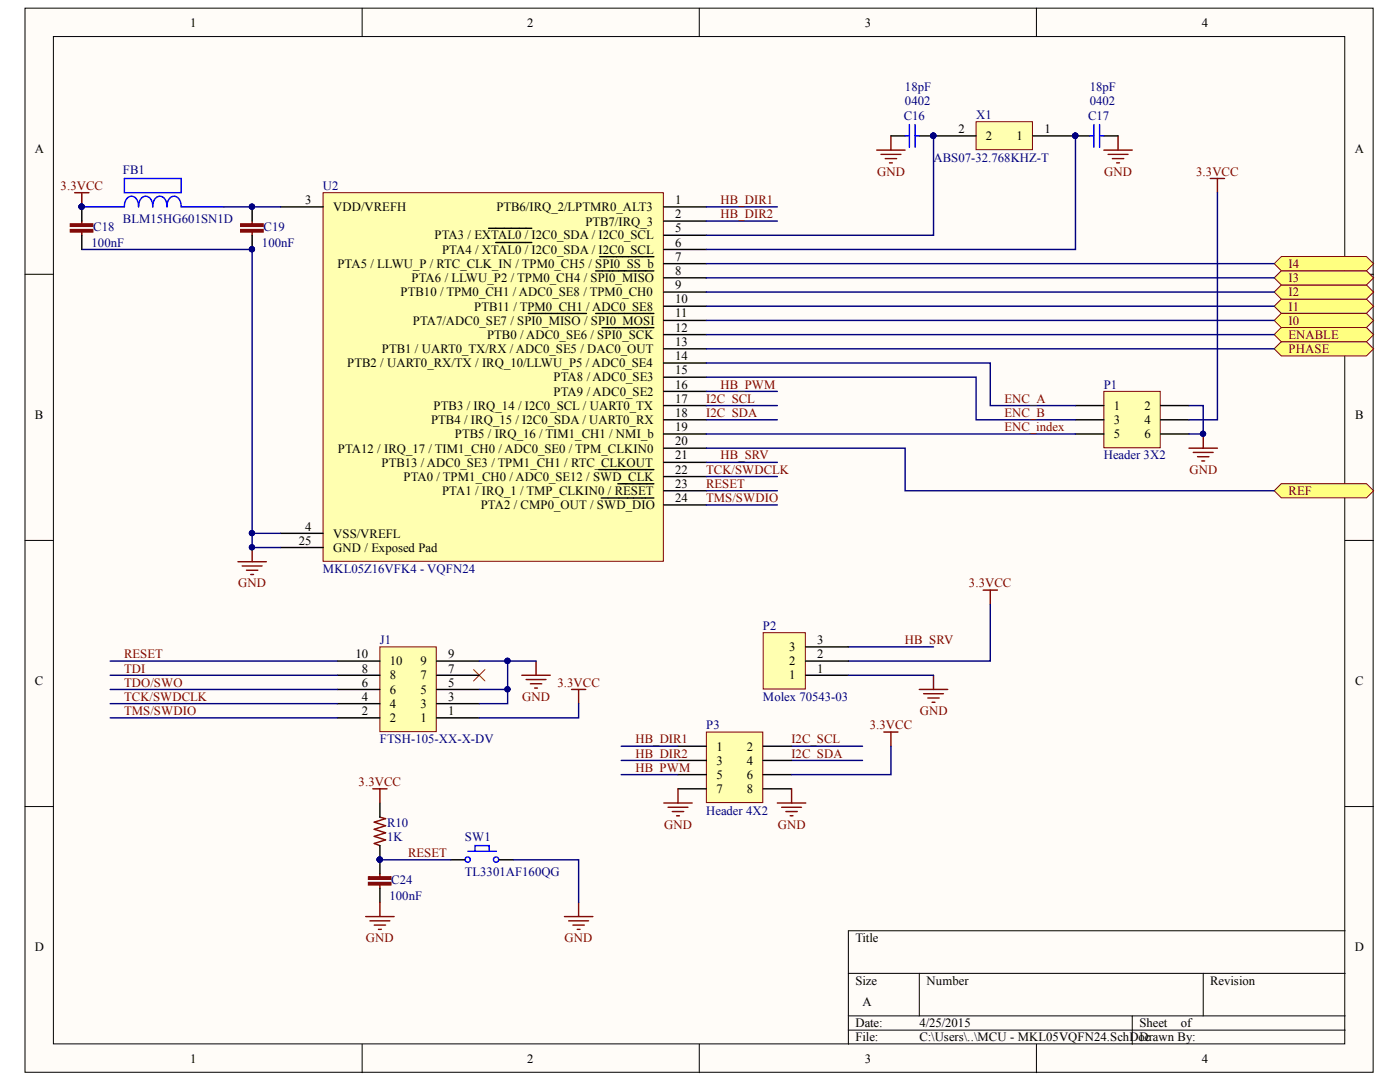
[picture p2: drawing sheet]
<svg xmlns="http://www.w3.org/2000/svg" width="279mm" height="216mm" viewBox="0 0 279 216" stroke-linecap="round" stroke-linejoin="round" font-family="sans-serif">
<defs><g id="words">
<g font-size="2.5">
<text x="38" y="5.3">1</text>
<text x="105.2" y="5.3">2</text>
<text x="172.6" y="5.3">3</text>
<text x="239.8" y="5.3">4</text>
<text x="191.3" y="26.6">2</text>
<text x="196.8" y="28">2</text>
<text x="202.9" y="28">1</text>
<text x="208.4" y="26.6">1</text>
<text x="6.9" y="30.5">A</text>
<text x="270.4" y="30.5">A</text>
<text x="60.9" y="40.8">3</text>
<text x="134.8" y="40.8">1</text>
<text x="66.5" y="42.1">VDD/VREFH</text>
<text x="86.7" y="47.8">PTA3 / EXTAL0 / I2C0_SDA / I2C0_SCL</text>
<text x="99.1" y="42.1">PTB6/IRQ_2/LPTMR0_ALT3</text>
<text x="116.8" y="45">PTB7/IRQ_3</text>
<text x="134.8" y="43.6">2</text>
<text x="134.8" y="46.3">5</text>
<text x="67.3" y="53.5">PTA5 / LLWU_P / RTC_CLK_IN / TPM0_CH5 / SPI0_SS_b</text>
<text x="88.2" y="50.7">PTA4 / XTAL0 / I2C0_SDA / I2C0_SCL</text>
<text x="134.8" y="49.2">6</text>
<text x="134.8" y="52">7</text>
<text x="79.9" y="59.1">PTB10 / TPM0_CH1 / ADC0_SE8 / TPM0_CH0</text>
<text x="82.1" y="56.3">PTA6 / LLWU_P2 / TPM0_CH4 / SPI0_MISO</text>
<text x="134.8" y="54.9">8</text>
<text x="134.8" y="57.7">9</text>
<text x="82.4" y="64.8">PTA7/ADC0_SE7 / SPI0_MISO / SPI0_MOSI</text>
<text x="94.7" y="62">PTB11 / TPM0_CH1 / ADC0_SE8</text>
<text x="134.8" y="60.6">10</text>
<text x="134.8" y="63.3">11</text>
<text x="76.2" y="70.5">PTB1 / UART0_TX/RX / ADC0_SE5 / DAC0_OUT</text>
<text x="97.2" y="67.7">PTB0 / ADC0_SE6 / SPI0_SCK</text>
<text x="134.8" y="66.2">12</text>
<text x="134.8" y="69">13</text>
<text x="134.8" y="71.9">14</text>
<text x="69.3" y="73.3">PTB2 / UART0_RX/TX / IRQ_10/LLWU_P5 / ADC0_SE4</text>
<text x="110.5" y="76.1">PTA8 / ADC0_SE3</text>
<text x="134.8" y="74.7">15</text>
<text x="134.8" y="77.6">16</text>
<text x="6.9" y="83.6">B</text>
<text x="86.5" y="81.8">PTB3 / IRQ_14 / I2C0_SCL / UART0_TX</text>
<text x="110.5" y="79">PTA9 / ADC0_SE2</text>
<text x="134.8" y="80.3">17</text>
<text x="134.8" y="83.2">18</text>
<text x="222.3" y="81.8">1</text>
<text x="228.4" y="81.8">2</text>
<text x="270.4" y="83.6">B</text>
<text x="86" y="84.7">PTB4 / IRQ_15 / I2C0_SDA / UART0_RX</text>
<text x="90.8" y="87.4">PTB5 / IRQ_16 / TIM1_CH1 / NMI_b</text>
<text x="134.8" y="86">19</text>
<text x="134.8" y="88.9">20</text>
<text x="222.3" y="84.7">3</text>
<text x="222.3" y="87.4">5</text>
<text x="228.4" y="84.7">4</text>
<text x="228.4" y="87.4">6</text>
<text x="67.4" y="90.3">PTA12 / IRQ_17 / TIM1_CH0 / ADC0_SE0 / TPM_CLKIN0</text>
<text x="76.1" y="93.1">PTB13 / ADC0_SE3 / TPM1_CH1 / RTC_CLKOUT</text>
<text x="80.5" y="96">PTA0 / TPM1_CH0 / ADC0_SE12 / SWD_CLK</text>
<text x="134.8" y="91.7">21</text>
<text x="134.8" y="94.6">22</text>
<text x="88.2" y="98.8">PTA1 / IRQ_1 / TMP_CLKIN0 / RESET</text>
<text x="95.9" y="101.7">PTA2 / CMP0_OUT / SWD_DIO</text>
<text x="134.8" y="97.3">23</text>
<text x="134.8" y="100.2">24</text>
<text x="60.9" y="105.9">4</text>
<text x="66.5" y="107.3">VSS/VREFL</text>
<text x="59.6" y="108.7">25</text>
<text x="66.5" y="110.1">GND / Exposed Pad</text>
<text x="71" y="131.3">10</text>
<text x="89.4" y="131.3">9</text>
<text x="157.5" y="129.9">3</text>
<text x="163.1" y="131.3">2</text>
<text x="163.1" y="128.5">3</text>
<text x="6.9" y="136.7">C</text>
<text x="72.2" y="137">6</text>
<text x="72.2" y="134.2">8</text>
<text x="77.8" y="135.6">8</text>
<text x="77.8" y="132.8">10</text>
<text x="83.9" y="135.6">7</text>
<text x="83.9" y="132.8">9</text>
<text x="89.4" y="137">5</text>
<text x="89.4" y="134.2">7</text>
<text x="157.5" y="135.6">1</text>
<text x="157.5" y="132.8">2</text>
<text x="163.1" y="134.2">1</text>
<text x="270.4" y="136.7">C</text>
<text x="72.2" y="142.7">2</text>
<text x="72.2" y="139.9">4</text>
<text x="77.8" y="141.2">4</text>
<text x="77.8" y="138.4">6</text>
<text x="83.9" y="141.2">3</text>
<text x="83.9" y="138.4">5</text>
<text x="89.4" y="142.7">1</text>
<text x="89.4" y="139.9">3</text>
<text x="77.8" y="144.1">2</text>
<text x="83.9" y="144.1">1</text>
<text x="143" y="149.8">1</text>
<text x="149.1" y="149.8">2</text>
<text x="143" y="152.6">3</text>
<text x="143" y="155.4">5</text>
<text x="149.1" y="152.6">4</text>
<text x="149.1" y="155.4">6</text>
<text x="143" y="158.2">7</text>
<text x="149.1" y="158.2">8</text>
<text x="6.9" y="189.8">D</text>
<text x="170.7" y="188">Title</text>
<text x="270.4" y="189.8">D</text>
<text x="170.7" y="196.5">Size</text>
<text x="184.9" y="196.5">Number</text>
<text x="241.5" y="196.5">Revision</text>
<text x="172.2" y="200.8">A</text>
<text x="170.7" y="205">Date:</text>
<text x="170.7" y="207.8">File:</text>
<text x="183.5" y="205">4/25/2015</text>
<text x="183.5" y="207.8">C:\Users\..\MCU - MKL05VQFN24.SchDoc</text>
<text x="227.4" y="205">Sheet</text>
<text x="227.4" y="207.8">Drawn By:</text>
<text x="235.7" y="205">of</text>
<text x="38" y="212.1">1</text>
<text x="105.2" y="212.1">2</text>
<text x="172.6" y="212.1">3</text>
<text x="239.8" y="212.1">4</text>
</g>
<g font-size="2.5" fill="#000080">
<text x="180.6" y="18.1">18pF</text>
<text x="180.6" y="20.9">0402</text>
<text x="194.8" y="23.8">X1</text>
<text x="217.5" y="18.1">18pF</text>
<text x="217.5" y="20.9">0402</text>
<text x="180.4" y="24">C16</text>
<text x="217.2" y="24">C17</text>
<text x="24.5" y="34.8">FB1</text>
<text x="186.3" y="32.2">ABS07-32.768KHZ-T</text>
<text x="64.5" y="37.9">U2</text>
<text x="18.6" y="46.1">C18</text>
<text x="24.5" y="44.4">BLM15HG601SN1D</text>
<text x="52.6" y="46.1">C19</text>
<text x="18.3" y="49.2">100nF</text>
<text x="52.3" y="49.2">100nF</text>
<text x="220.3" y="77.6">P1</text>
<text x="220.3" y="91.7">Header 3X2</text>
<text x="64.5" y="114.3">MKL05Z16VFK4 - VQFN24</text>
<text x="152.3" y="125.7">P2</text>
<text x="75.8" y="128.5">J1</text>
<text x="152.3" y="139.9">Molex 70543-03</text>
<text x="75.8" y="148.3">FTSH-105-XX-X-DV</text>
<text x="140.9" y="145.5">P3</text>
<text x="77.2" y="165.1">R10</text>
<text x="77.2" y="167.9">1K</text>
<text x="92.8" y="167.9">SW1</text>
<text x="140.9" y="162.5">Header 4X2</text>
<text x="77.7" y="179.5">100nF</text>
<text x="78.1" y="176.4">C24</text>
<text x="92.8" y="174.7">TL3301AF160QG</text>
</g>
<g font-size="2.5" fill="#800000">
<text x="175" y="35.1">GND</text>
<text x="220.4" y="35.1">GND</text>
<text x="238.7" y="35.1">3.3VCC</text>
<text x="12.1" y="37.9">3.3VCC</text>
<text x="143.8" y="40.8">HB_DIR1</text>
<text x="143.8" y="43.6">HB_DIR2</text>
<text x="257.2" y="53.5">I4</text>
<text x="257.2" y="59.1">I2</text>
<text x="257.2" y="56.3">I3</text>
<text x="257.2" y="64.8">I0</text>
<text x="257.2" y="62">I1</text>
<text x="257.2" y="70.5">PHASE</text>
<text x="257.2" y="67.7">ENABLE</text>
<text x="143.8" y="77.6">HB_PWM</text>
<text x="140.9" y="83.2">I2C_SDA</text>
<text x="140.9" y="80.3">I2C_SCL</text>
<text x="200.5" y="80.3">ENC_A</text>
<text x="200.5" y="83.2">ENC_B</text>
<text x="200.5" y="86">ENC_index</text>
<text x="140.9" y="94.6">TCK/SWDCLK</text>
<text x="143.8" y="91.7">HB_SRV</text>
<text x="237.4" y="94.6">GND</text>
<text x="140.9" y="97.3">RESET</text>
<text x="140.9" y="100.2">TMS/SWDIO</text>
<text x="257.2" y="98.8">REF</text>
<text x="47.5" y="117.2">GND</text>
<text x="193.4" y="117.2">3.3VCC</text>
<text x="24.8" y="131.3">RESET</text>
<text x="180.6" y="128.5">HB_SRV</text>
<text x="24.8" y="137">TDO/SWO</text>
<text x="24.8" y="134.2">TDI</text>
<text x="111.2" y="137">3.3VCC</text>
<text x="24.8" y="142.7">TMS/SWDIO</text>
<text x="24.8" y="139.9">TCK/SWDCLK</text>
<text x="104.2" y="139.9">GND</text>
<text x="183.6" y="142.7">GND</text>
<text x="126.8" y="148.3">HB_DIR1</text>
<text x="157.9" y="148.3">I2C_SCL</text>
<text x="173.6" y="145.5">3.3VCC</text>
<text x="126.8" y="151.2">HB_DIR2</text>
<text x="126.8" y="154">HB_PWM</text>
<text x="157.9" y="151.2">I2C_SDA</text>
<text x="71.6" y="156.9">3.3VCC</text>
<text x="132.6" y="165.3">GND</text>
<text x="155.2" y="165.3">GND</text>
<text x="81.5" y="171">RESET</text>
<text x="73" y="188">GND</text>
<text x="112.7" y="188">GND</text>
</g>
</g></defs>
<g fill="#fffcf8" stroke="#000" stroke-width=".2">
<path d="M5 1.6h269v212.4h-269z"/>
<path d="M10.7 7.3h257.7v201h-257.7z"/>
</g>
<g fill="none" stroke="#000" stroke-width=".2">
<path d="M72.3 1.6v5.7M139.6 1.6v5.7M206.8 1.6v5.7M5 54.7h5.7M268.5 54.7h5.6M5 107.8h5.7M268.5 107.8h5.6M5 160.9h5.7M268.5 160.9h5.6M169.3 194.2h99.2M183.5 194.2v8.5M240.1 194.2v8.5"/>
<path d="M268.5 185.7h-99.2v22.7M72.3 208.4v5.6M139.6 208.4v5.6M169.3 202.7h99.2M169.3 205.5h99.2M206.8 208.4v5.6M226 202.7v5.7"/>
</g>
<path d="M64.5 38.4h67.9v73.6h-67.9z" fill="#ffffb0" stroke="#800000" stroke-width=".2"/>
<g fill="none" stroke="#000" stroke-width=".28">
<path d="M50.3 41.3v2.8M50.3 46.9v2.9M56 41.3h8.5M97.5 45.6h8.6M98.9 48.4h7.2M118.9 54.1h11.6M119.7 51.2h10.8M132.5 41.3h8.5M132.5 44.1h8.5M132.5 46.9h8.5M132.5 49.8h8.5M132.5 52.6h8.5"/>
<path d="M132.5 55.4h8.5M132.5 58.3h8.5M105.4 62.5h11.6M118.9 62.5h11.6M120.2 65.4h10.3M132.5 61.1h8.5M132.5 63.9h8.5M132.5 66.8h8.5M132.5 69.6h8.5M132.5 72.4h8.5M132.5 75.3h8.5M132.5 78.1h8.5"/>
<path d="M119.5 93.7h11M120 99.4h10.5M123.3 96.5h7.2M132.5 80.9h8.5M132.5 83.8h8.5M132.5 86.6h8.5M132.5 89.4h8.5M132.5 92.3h8.5M132.5 95.1h8.5M132.5 97.9h8.5M56 106.4h8.5M56 109.3h8.5"/>
<path d="M132.5 100.8h8.5"/>
</g>
<g fill="none" stroke="#800000" stroke-width=".28">
<path d="M14.9 38.4h2.8M16.3 38.4v2.9M50.3 44.1v.6M50.3 46.4v.5M47.5 112.1h5.7M48.3 112.9h4M49.2 113.8h2.3M50 114.6h.6M50.3 109.3v2.8M104.1 134.7h5.7M105 135.6h4M105.8 136.4h2.3"/>
<path d="M106.7 137.3h.6M107 131.9v2.8M114.1 137.6h2.8M115.5 137.6v2.8"/>
</g>
<g fill="#800000" stroke="#800000" stroke-width=".28">
<path d="M48.1 45.8h4.4v.5h-4.4z"/>
<path d="M48.1 44.7h4.4v.5h-4.4z"/>
</g>
<g fill="#000080" stroke="#000080" stroke-width=".2">
<circle cx="50.3" cy="41.2" r=".52"/>
<circle cx="50.3" cy="49.7" r=".52"/>
<circle cx="50.3" cy="106.4" r=".52"/>
<circle cx="50.3" cy="109.2" r=".52"/>
<circle cx="16.3" cy="41.2" r=".52"/>
</g>
<path d="M16.3 49.8h34v59.5h5.7" fill="none" stroke="#000080" stroke-width=".28"/>
<path d="M94.5 133.6l2.3 2.3M96.8 133.6l-2.3 2.3" fill="none" stroke="#f00" stroke-width=".2"/>
<path d="M75.8 129.1h11.3v16.9h-11.3z" fill="#ffffb0" stroke="#800000" stroke-width=".2"/>
<path d="M67.3 137.6h8.5M67.3 134.7h8.5M67.3 131.9h8.5M87.1 137.6h8.5M87.1 134.7h8.5M87.1 131.9h8.5M67.3 143.2h8.5M67.3 140.4h8.5M87.1 143.2h8.5M87.1 140.4h8.5" fill="none" stroke="#000" stroke-width=".28"/>
<g fill="none" stroke="#000080" stroke-width=".28">
<path d="M141 80.9h14.1M141 83.8h14.1M141 97.9h14.1M141 95.1h14.1M141 100.8h14.1M22 131.9h45.3M22 137.6h45.3M22 134.7h45.3M95.6 131.9h11.4M95.6 137.6h5.7M101.3 131.9v8.5h-5.7M22 140.4h45.3"/>
<path d="M22 143.2h45.3M115.5 140.4v2.8h-19.9M158 148.9h14.1M158 151.7h14.1"/>
</g>
<g fill="#000080" stroke="#000080" stroke-width=".2">
<circle cx="101.3" cy="131.9" r=".52"/>
<circle cx="101.3" cy="137.5" r=".52"/>
</g>
<path d="M220.3 78.1h11.2v11.2h-11.2z" fill="#ffffb0" stroke="#800000" stroke-width=".2"/>
<path d="M214.6 80.9h5.7M214.6 83.8h5.7M214.6 86.6h5.7M231.6 80.9h5.7M231.6 83.8h5.7M231.6 86.6h5.7" fill="none" stroke="#000" stroke-width=".28"/>
<path d="M243 38.4v45.4h-5.7M141 72.4h56.6v8.5h17M141 75.3h53.8v8.5h19.8M141 86.6h73.6M237.3 80.9h2.8v5.7h-2.8" fill="none" stroke="#000080" stroke-width=".28"/>
<circle cx="240.1" cy="86.6" r=".52" fill="#000080" stroke="#000080" stroke-width=".2"/>
<path d="M241.5 35.6h2.9M243 35.6v2.8M237.3 89.4h5.7M238.1 90.3h4M239 91.1h2.3M239.8 92h.6M240.1 86.6v2.8" fill="none" stroke="#800000" stroke-width=".28"/>
<g fill="#ffff80" stroke="#800000" stroke-width=".2">
<path d="M254.3 97.9l1.4-1.4h17l1.4 1.4-1.4 1.4h-17z" fill-rule="evenodd"/>
<path d="M254.3 69.6l1.4-1.4h17l1.4 1.4-1.4 1.4h-17z" fill-rule="evenodd"/>
<path d="M254.3 66.8l1.4-1.4h17l1.4 1.4-1.4 1.4h-17z" fill-rule="evenodd"/>
<path d="M254.3 63.9l1.4-1.4h17l1.4 1.4-1.4 1.5h-17z" fill-rule="evenodd"/>
<path d="M254.3 61.1l1.4-1.4h17l1.4 1.4-1.4 1.4h-17z" fill-rule="evenodd"/>
<path d="M254.3 58.3l1.4-1.4h17l1.4 1.4-1.4 1.4h-17z" fill-rule="evenodd"/>
<path d="M254.3 55.4l1.4-1.4h17l1.4 1.4-1.4 1.5h-17z" fill-rule="evenodd"/>
<path d="M254.3 52.6l1.4-1.4h17l1.4 1.4-1.4 1.4h-17z" fill-rule="evenodd"/>
</g>
<path d="M141 52.6h113.3M141 55.4h113.3M141 58.3h113.3M141 61.1h113.3M141 63.9h113.3M141 66.8h113.3M141 69.6h113.3M141 89.4h39.6v8.5h73.7" fill="none" stroke="#000080" stroke-width=".28"/>
<path d="M175 30h5.6M175.8 30.8h4M176.7 31.7h2.2M177.5 32.5h.6M177.8 27.1v2.9M220.3 30h5.7M221.1 30.8h4M222 31.7h2.3M222.8 32.5h.6M223.1 27.1v2.9" fill="none" stroke="#800000" stroke-width=".28"/>
<path d="M194.8 24.3h11.2v5.6h-11.2z" fill="#ffffb0" stroke="#800000" stroke-width=".2"/>
<path d="M186.3 27.1h8.5M206.1 27.1h8.5M16.3 41.3v2.8M16.3 46.9v2.9M75.8 160.2v2.9M75.8 168.7v5.7M75.8 177.2v2.9M90 171.6h2.8M99.6 171.6h2.8" fill="none" stroke="#000" stroke-width=".28"/>
<g fill="#000080" stroke="#000080" stroke-width=".2">
<circle cx="214.6" cy="27.1" r=".52"/>
<circle cx="186.3" cy="27.1" r=".52"/>
<circle cx="16.3" cy="41.2" r=".52"/>
<circle cx="50.3" cy="41.2" r=".52"/>
<circle cx="50.3" cy="106.4" r=".52"/>
<circle cx="75.8" cy="171.5" r=".52"/>
</g>
<path d="M186.3 27.1v19.8h-45.3M214.6 27.1v22.7h-73.6M44.7 41.3h11.3M141 41.3h14.1M141 44.1h14.1M141 78.1h14.1M141 92.3h14.1M50.3 106.4h5.7M169.3 129.1h17M197.6 120.6v11.3h-28.3M75.8 171.6h14.2M102.4 171.6h13.1v8.5" fill="none" stroke="#000080" stroke-width=".28"/>
<g fill="none" stroke="#00f" stroke-width=".28">
<path d="M24.8 35.6h11.4v2.8h-11.4zM16.3 41.3h8.5a1.77 1.77 0 0 1 1.6-2.1l.5 .2 .3 .3a2.34 2.34 0 0 1 .5 1.6 1.77 1.77 0 0 1 1.5-2.1l.5 .2 .3 .3a2.34 2.34 0 0 1 .5 1.6 1.77 1.77 0 0 1 1.5-2.1l.6 .2 .3 .3a2.34 2.34 0 0 1 .4 1.6 1.77 1.77 0 0 1 1.6-2.1l.5 .2 .3 .3a2.34 2.34 0 0 1 .5 1.6h8.5M93.4 169.9h5.6M94.8 169.9v-1.2h2.8v1.2"/>
<circle cx="93.3" cy="171.5" r=".52"/>
<circle cx="99" cy="171.5" r=".52"/>
</g>
<g fill="none" stroke="#800000" stroke-width=".28">
<path d="M16.3 44.1v.6M16.3 46.4v.5M196.2 117.7h2.9M197.6 117.7v2.9M183.5 137.6h5.6M184.3 138.4h4M185.2 139.3h2.2M186.3 134.7v2.9M74.4 157.4h2.8M75.8 157.4v2.8M186 140.1h.6M75.8 163.1l1.1 .2-2.2 .8 2.2 .7-2.2 .7 2.2 .7-2.2 .7 2.2 .7-2.2 .7 1.1 .4"/>
<path d="M75.8 174.4v.6M75.8 176.7v.5M73 182.9h5.6M73.8 183.7h4M74.7 184.6h2.2M75.5 185.4h.6M75.8 180.1v2.8M112.6 182.9h5.7M113.5 183.7h4M114.3 184.6h2.3M115.2 185.4h.6M115.5 180.1v2.8"/>
</g>
<g fill="#800000" stroke="#800000" stroke-width=".28">
<path d="M14.1 45.8h4.4v.5h-4.4z"/>
<path d="M14.1 44.7h4.4v.5h-4.4z"/>
<path d="M73.5 176.1h4.5v.5h-4.5z"/>
<path d="M73.5 175h4.5v.4h-4.5z"/>
</g>
<path d="M141 146.1h11.2v14h-11.2z" fill="#ffffb0" stroke="#800000" stroke-width=".2"/>
<path d="M177.8 27.1h2.8M183.5 27.1h2.8M214.6 27.1h2.9M220.3 27.1h2.8M135.3 148.9h5.7M135.3 151.7h5.7M135.3 154.6h5.7M135.3 157.4h5.7M152.3 148.9h5.7M152.3 151.7h5.7M152.3 154.6h5.7M152.3 157.4h5.7" fill="none" stroke="#000" stroke-width=".28"/>
<path d="M135.3 157.4v2.8M158 157.4v2.8M176.4 146.1h2.8M177.8 146.1v2.8M132.5 160.2h5.6M133.3 161.1h4M134.2 161.9h2.2M135 162.8h.6M155.1 160.2h5.7M156 161.1h4M156.8 161.9h2.3M157.7 162.8h.6" fill="none" stroke="#800000" stroke-width=".28"/>
<path d="M124 154.6h11.3M124 151.7h11.3M124 148.9h11.3M177.8 148.9v5.7h-19.8" fill="none" stroke="#000080" stroke-width=".28"/>
<g fill="#000080" stroke="#000080" stroke-width=".2">
<circle cx="214.6" cy="27.1" r=".52"/>
<circle cx="186.3" cy="27.1" r=".52"/>
</g>
<path d="M180.6 27.1h.9M181.5 24.9v4.5M182.6 27.1h.9M182.6 24.9v4.5M217.5 27.1h.8M218.3 24.9v4.5M219.4 24.9v4.5M219.4 27.1h.9" fill="none" stroke="#00f" stroke-width=".28"/>
<path d="M152.3 126.2h8.4v11.3h-8.4z" fill="#ffffb0" stroke="#800000" stroke-width=".2"/>
<path d="M160.8 134.7h8.5M160.8 131.9h8.5M160.8 129.1h8.5" fill="none" stroke="#000" stroke-width=".28"/>
<path d="M169.3 134.7h17" fill="none" stroke="#000080" stroke-width=".28"/>
<use href="#words"/>
</svg>
